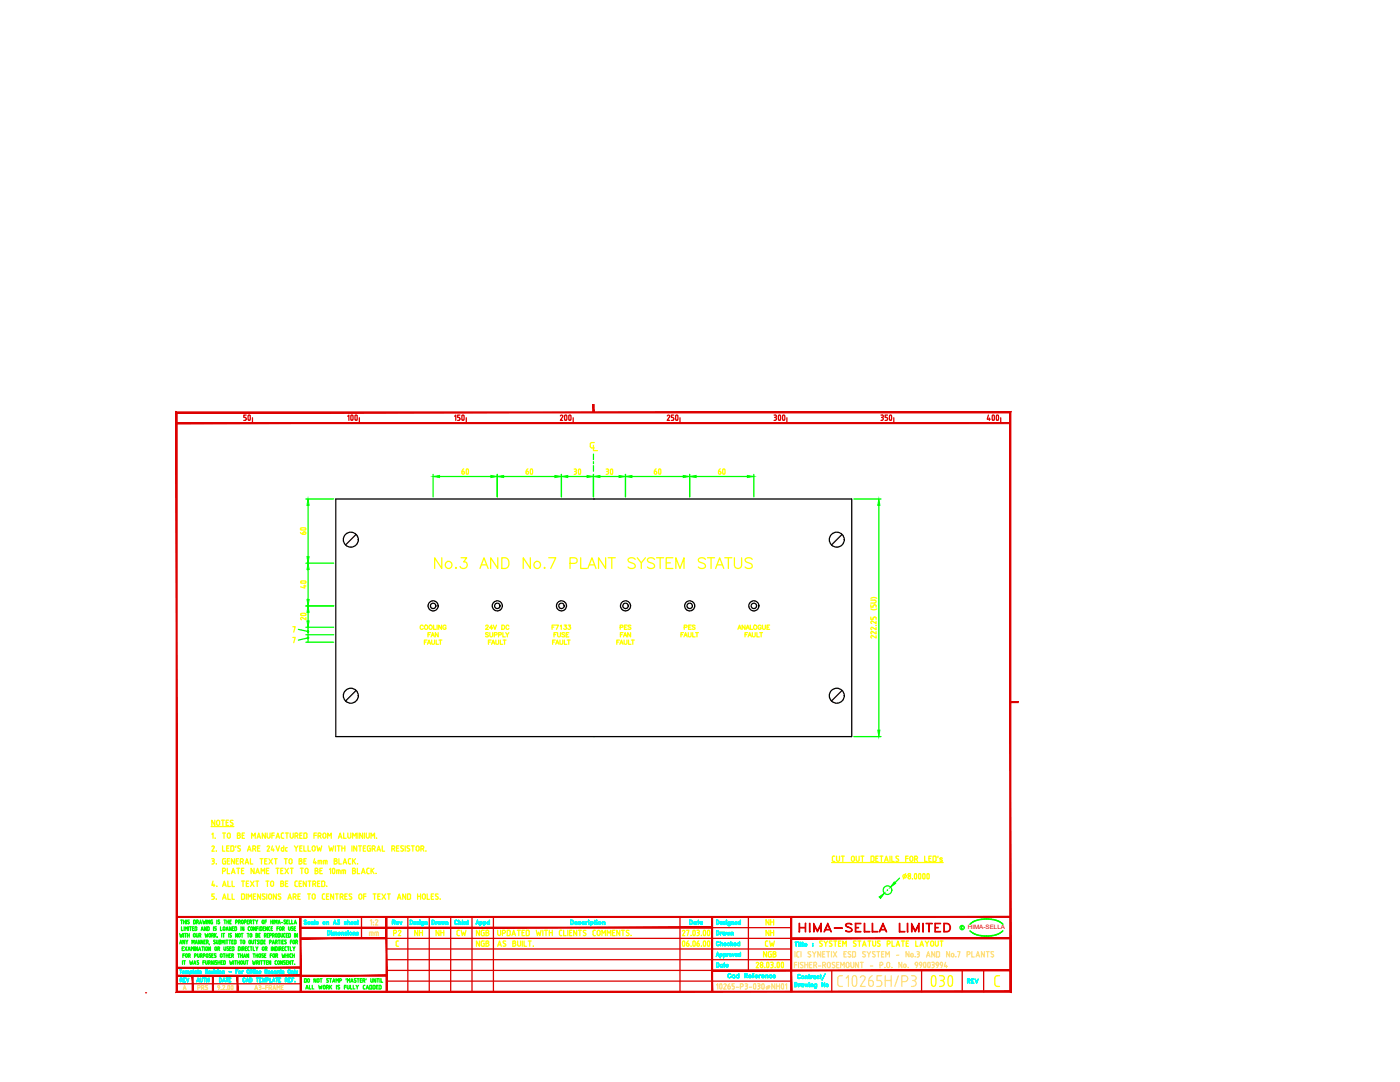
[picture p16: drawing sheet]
<svg xmlns="http://www.w3.org/2000/svg" width="279mm" height="216mm" viewBox="0 0 279 216" stroke-linecap="round" stroke-linejoin="round" font-family="sans-serif">
<defs><g id="words">
<text font-size="10.1" fill="#ffdf7f" x="179.6" y="200">030</text>
<g font-size="6.6" fill="#ff0">
<text x="111.8" y="97">30</text>
<text x="118.2" y="97">30</text>
</g>
<g font-size="6.2" fill="#d00">
<text x="45.9" y="86.1">50</text>
<text x="66.3" y="86.1">100</text>
<text x="88.5" y="86.1">150</text>
<text x="109" y="86.1">200</text>
<text x="131.2" y="86.1">250</text>
<text x="151.7" y="86.1">300</text>
<text x="173.6" y="86.1">350</text>
<text x="194.4" y="86.1">400</text>
</g>
<g font-size="6.2" fill="#ff0">
<text x="89.3" y="96.7">60</text>
<text x="102" y="96.7">60</text>
<text x="127.7" y="96.7">60</text>
<text x="140.4" y="96.7">60</text>
<text x="62.8" y="109.4" transform="rotate(-90 62.8 109.4)">60</text>
<text x="62.8" y="120.3" transform="rotate(-90 62.8 120.3)">40</text>
</g>
<text font-size="6.2" fill="#0f0" x="62.8" y="126.6" transform="rotate(-90 62.8 126.6)">20</text>
<text font-size="5.3" fill="#ff0" x="85.4" y="114.7">No.3 AND No.7 PLANT SYSTEM STATUS</text>
<text font-size="4.9" fill="#ff0" x="158.4" y="187.3">HIMA-SELLA LIMITED</text>
<text font-size="4.4" fill="#ff0" x="77.3" y="188">P2</text>
<g font-size="4" fill="#ff0">
<text x="40.9" y="171.1">2.</text>
<text x="44.1" y="173.6" transform="rotate(-90 44.1 173.6)">3.</text>
<text x="44.1" y="178.2" transform="rotate(-90 44.1 178.2)">4.</text>
<text x="44.1" y="180.6" transform="rotate(-90 44.1 180.6)">5.</text>
<text x="151.7" y="185.9">NH</text>
<text x="81.5" y="188">NH</text>
<text x="85.7" y="188">NH</text>
<text x="90" y="188">CW</text>
<text x="93.8" y="188">NGB</text>
<text x="151.7" y="188">NH</text>
<text x="151.7" y="190.1">CW</text>
<text x="151" y="192.3">NGB</text>
</g>
<g font-size="3.5" fill="#ff0">
<text x="122.4" y="126.6">PES</text>
<text x="135.5" y="126.6">PES</text>
<text x="43.7" y="168.6" transform="rotate(-90 43.7 168.6)">1.</text>
<text x="76.9" y="185.6">Rev</text>
</g>
<g font-size="3.5" fill="#ffdf7f">
<text x="72.7" y="188">mm</text>
<text x="38.1" y="198.6">PRS</text>
</g>
<g font-size="3.5" fill="#0ff">
<text x="34.6" y="197.2">REV</text>
<text x="35.3" y="198.6">A</text>
</g>
<text font-size="3.1" fill="#0f0" x="190.5" y="186.6">C</text>
<text font-size="1.2" fill="#d00" x="193.2" y="185.5">HIMA-SELLA</text>
</g></defs>
<!-- layer: 00-DRG_FRAME -->
<g fill="none" stroke="#d00" stroke-width=".25">
<path d="M29 198.1h.1M35.2 196.3h24.8M72.1 183v4.2M77.1 187.2h80.8M77.1 189.4h80.8M77.1 191.5h80.8M77.1 193.6h65M77.1 195.8h80.8M81.4 183v14.9M85.7 183v14.9M89.9 183v14.9M94.2 183v14.9"/>
<path d="M98.5 183v14.9M135.7 183v14.9M142.1 185.1h15.8M149.4 183v10.6M166 193.6v4.3"/>
</g>
<g fill="none" stroke="#0ff" stroke-width=".25">
<path d="M39.9 193.8h.2l.1 .2h-.4h.3v-.2a.2 .2 0 0 0-.3 .2 .2 .2 0 0 0 .3 .2l.1-.1a.24 .24 0 0 1-.4 .1 .24 .24 0 0 1 .1-.4zM41 193.5l.4 .1v.3h-.4l.4-.2v-.1l-.4-.1v.8zM41.2 193.9l.2 .4-.2-.4M41.7 193.8h.2l.1 .2h-.4h.4l-.1-.2a.21 .21 0 0 0-.3 .2 .21 .21 0 0 0 .3 .2l.1-.1a.24 .24 0 0 1-.4 0 .24 .24 0 0 1 .1-.3zM42.1 193.7l.2 .5 .2-.5-.2 .6zM42.7 193.5v.1zM42.7 193.5h.1M42.7 193.7v.6zM43 194.2h.3M43 193.9l.3 .2-.1 .2-.2-.2v.1M43 193.8h.3M43 193.8v.1"/>
<path d="M43.2 193.8l.1 .1-.1-.2-.2 .2 .3 .2M43.2 194v.2M43.5 193.5v.1zM43.5 193.5h.1M43.5 193.7v.6zM43.8 195.2a.4 .4 0 0 1 .5 .3 .4 .4 0 0 1-.5 .4zM43.8 195.2a.35 .35 0 0 1 .4 .3 .35 .35 0 0 1-.4 .4M44.4 193.7v.6zM44.5 195.7h.4M44.5 193.8h.2l.1 .5-.1-.4-.1-.1-.2 .1zM44.7 195.2l.2 .7-.2-.6-.3 .6zM45.1 195.2h.4z"/>
<path d="M45.3 195.2v.7zM45.7 193.9h.5zM45.7 195.2h.4h-.4v.7h.4h-.4zM45.7 195.5h.2l-.2 .1M47.1 193.5h.4h-.4v.8zM47.1 193.9h.2zM48.2 193.7l.1 .6zM48.4 193.8l.1-.1-.2 .3zM48.6 195.2h.2l.1 .1-.1-.1a.33 .33 0 0 0-.3 .4 .33 .33 0 0 0 .4 .3v-.2a.25 .25 0 0 1-.3 .2 .25 .25 0 0 1-.1-.3zM49.2 195.7h.4M49.3 193.6l.2-.1a.37 .37 0 0 1 .3 .4 .37 .37 0 0 1-.4 .3l-.1-.2zM49.4 195.2l.2 .7-.2-.6-.3 .6z"/>
<path d="M49.8 195.2a.4 .4 0 0 1 .5 .3 .4 .4 0 0 1-.5 .4zM49.9 195.2a.35 .35 0 0 1 .4 .3 .35 .35 0 0 1-.4 .4zM50 193.7l.2 .1zM50.1 193.5v.8v-.7l.1-.1-.1 .1M50.4 193.7l.2 .1zM50.6 193.5l-.1 .8v-.7l.2-.1-.2 .1M50.9 193.5v.1zM50.9 193.5h.1M50.9 193.7v.6zM51.2 195.2h.4zM51.2 193.8h.2a.2 .2 0 0 0-.2 .2 .2 .2 0 0 0 .3 .1l-.1 .1a.26 .26 0 0 1-.3-.1 .26 .26 0 0 1 .1-.3zM51.4 195.2v.7v-.7"/>
<path d="M51.8 195.2h.4h-.4v.7h.4h-.4zM51.8 193.8h.2l.1 .2h-.4h.3v-.2a.19 .19 0 0 0-.3 .1 .19 .19 0 0 0 .1 .2 .19 .19 0 0 0 .2 0h.1a.24 .24 0 0 1-.4 0 .24 .24 0 0 1 .1-.3zM51.8 195.5h.2l-.2 .1M52.4 195.2l.3 .6 .2-.6v.7v-.6l-.2 .6-.3-.6v.6zM52.9 193.5l.4 .1v.3h-.3l.3-.2v-.1l-.3-.1v.8zM53.1 193.9l.2 .4zM53.2 195.5h.4v-.3h-.4v.7v-.7h.4v.3l-.4 .1M53.6 193.8h.2l.1 .2h-.3h.3l-.1-.2a.2 .2 0 0 0-.2 .2 .2 .2 0 0 0 .3 .1 .24 .24 0 0 1-.4 0 .24 .24 0 0 1 .1-.3zM53.9 195.2v.7h.4h-.4zM54.2 193.8h.2a.19 .19 0 0 0-.3 .1 .19 .19 0 0 0 .1 .2 .19 .19 0 0 0 .2 0 .24 .24 0 0 1-.3 0 .24 .24 0 0 1 .1-.3zM54.4 195.7h.4M54.6 195.2l.3 .7-.3-.6-.3 .6z"/>
<path d="M55 195.2h.4zM55.2 195.2v.7zM55.3 193.7v.6zM55.4 193.8l.1-.1-.2 .3zM55.6 195.2h.4h-.3v.7h.3h-.4zM55.7 195.5h.2l-.2 .1M56 193.5l.1 .8zM56.3 194.2h.3M56.3 193.9l.3 .2-.1 .2-.2-.2 .1 .1M56.3 193.8h.3M56.4 193.8v.1M56.6 193.8v.1l-.1-.2-.2 .2 .3 .2"/>
<path d="M56.6 194v.2M57 195.5h.3v-.3h-.3l-.1 .7v-.7h.4v.3l-.3 .1M57.2 195.6l.2 .3zM57.6 193.5a.37 .37 0 0 1 .4 .4 .37 .37 0 0 1-.4 .3l-.1-.2zM57.6 195.2h.4zM57.6 195.2v.7h.4h-.4M57.6 195.5h.2l-.2 .1M58.2 193.7v.6zM58.2 195.2h.4h-.3v.7zM58.3 195.5h.2l-.2 .1M58.3 193.8h.2l.1 .5-.1-.4-.1-.1-.2 .1zM58.8 193.5v.8z"/>
<path d="M58.9 195.8v.1zM58.9 195.9h.1M59.2 194.2l-.2-.5 .2 .6M59.4 193.7l-.3 .8zM60.8 183.6l.4 .1-.3-.1-.2 .2a.47 .47 0 0 1 .4 .6l-.4-.1 .4 .1a.39 .39 0 0 0-.4-.5zM61.5 183.9l.3 .1a.21 .21 0 0 0-.3 0 .21 .21 0 0 0 0 .3 .21 .21 0 0 0 .3 0v.1a.28 .28 0 0 1-.4-.1 .28 .28 0 0 1 .1-.4zM62.2 183.9l.3 .1-.2-.1a.24 .24 0 0 0-.2 .3 .24 .24 0 0 0 .2 .2l.2-.1-.1 .1a.28 .28 0 0 1-.3-.1 .28 .28 0 0 1 .1-.4zM62.5 183.9v.6zM62.8 183.6v.9zM63.1 184.1h.4l-.1-.2a.23 .23 0 0 0-.3 .3 .23 .23 0 0 0 .3 .2l.1-.1a.22 .22 0 0 1-.4 0 .22 .22 0 0 1 .1-.3 .22 .22 0 0 1 .3 .2h-.4M65.2 183.9v.6zM65.2 184l.3-.1 .1 .6-.1-.5z"/>
<path d="M65.4 185.7a.43 .43 0 0 1 .5 .5 .43 .43 0 0 1-.5 .4zM65.4 185.8a.38 .38 0 0 1 .5 .4 .38 .38 0 0 1-.5 .3zM66.1 185.8l.1 .1zM66.1 185.8h.1M66.1 186l.1 .6zM66.4 186l.1 .6zM66.6 186.1h.2l.1 .5-.1-.5-.3 .1zM66.6 184.3h.4M66.6 184.2h.4M66.8 183.6l.3 .9-.3-.8-.3 .8zM67 186.1h.2l.1 .5-.1-.5-.3 .1zM67.3 184.3l.1 .1"/>
<path d="M67.5 183.9a.26 .26 0 0 1 .3 .2 .26 .26 0 0 1-.2 .4 .26 .26 0 0 1-.3-.2l.3 .1 .1-.1M67.5 186.3h.4l-.1-.2a.22 .22 0 0 0-.3 .2 .22 .22 0 0 0 .3 .2h.1a.24 .24 0 0 1-.3 0 .24 .24 0 0 1 0-.4 .24 .24 0 0 1 .3 .1v.1h-.4M67.6 184l.1 .2-.1 .2M67.7 183.6h-.3h.3l-.2 .4M67.7 183.6l-.2 .4 .2 .1M68.2 186v.6zM68.3 186.1h.2l.1 .5-.1-.5-.3 .1zM68.8 184l.3 .3-.1 .2-.3-.2 .1 .1M68.8 184h.3M68.8 183.9v.2M68.9 186.5h.3M68.9 186.2l.3 .2-.1 .2-.3-.1h.1"/>
<path d="M68.9 186.1h.3M68.9 186.1v.1M69.1 183.9l-.4 .1 .4 .3M69.1 184.2v.2h-.3M69.2 186.1l-.1-.1-.3 .1 .4 .3M69.2 186.4v.1M69.4 183.6v.9zM69.4 184l.4-.1v.6l-.1-.5zM69.4 185.8h.1zM69.5 185.8h.1M69.5 186v.6zM70.1 184.1h.3l-.1-.2a.23 .23 0 0 0-.2 .3 .23 .23 0 0 0 .3 .2v-.1a.22 .22 0 0 1-.3 0 .22 .22 0 0 1 .1-.3 .22 .22 0 0 1 .3 .2h-.4"/>
<path d="M70.5 186v.6zM70.6 186.1h.3v.5l-.1-.5-.3 .1zM70.7 184.1h.4l-.1-.2a.23 .23 0 0 0-.3 .3 .23 .23 0 0 0 .3 .2l.1-.1a.21 .21 0 0 1-.4 0 .21 .21 0 0 1 .1-.3 .21 .21 0 0 1 .3 .2h-.4M71.2 186.5h.3M71.2 186.2l.3 .2-.1 .2-.3-.1h.1M71.2 186.1h.3M71.2 186.1v.1M71.3 183.9h.2zM71.4 183.6v.9zM71.5 186.1l-.1-.1-.3 .1 .4 .3M113.9 183.6h.3a.47 .47 0 0 1 .3 .4 .47 .47 0 0 1-.3 .5h-.3zM113.9 183.6h.3a.44 .44 0 0 1 .2 .4 .44 .44 0 0 1-.2 .4h-.3"/>
<path d="M114.8 184.1h.4l-.1-.1a.23 .23 0 0 0-.3 0 .23 .23 0 0 0 0 .3 .23 .23 0 0 0 .4 0 .24 .24 0 0 1-.4 0 .24 .24 0 0 1 .1-.4 .24 .24 0 0 1 .3 .3h-.4M115.5 184.4h.4M115.5 184l.4 .3-.2 .2-.3-.2 .1 .1M115.5 184h.4M115.5 183.9v.2M115.8 183.9l-.4 .1 .5 .3M115.8 184.2v.2M116.2 184h.3a.23 .23 0 0 0-.3 0 .23 .23 0 0 0 0 .3 .23 .23 0 0 0 .4 0 .28 .28 0 0 1-.4 .1 .28 .28 0 0 1 0-.4zM116.9 183.9v.6zM117 184l.3-.1-.4 .2zM117.5 183.6v.1zM117.5 183.6h.1"/>
<path d="M117.5 183.9v.6zM117.8 183.9l.1 .8zM117.9 184a.28 .28 0 0 1 .4 0 .28 .28 0 0 1 0 .4 .28 .28 0 0 1-.4-.1l.1 .1a.25 .25 0 0 0 .3-.2 .25 .25 0 0 0-.3-.3zM118.6 183.9h.3zM118.7 183.6v.9zM119.1 183.6v.1zM119.1 183.6h.1M119.1 183.9v.6zM120.2 183.9l.1 .6zM120.3 184l.4-.1v.6l-.1-.5zM137.6 183.6h.3a.47 .47 0 0 1 .3 .4 .47 .47 0 0 1-.3 .5h-.3zM137.7 183.6h.2a.44 .44 0 0 1 .3 .4 .44 .44 0 0 1-.3 .4h-.2"/>
<path d="M138.5 184l.1-.1 .3 .1-.1-.1a.25 .25 0 0 0-.3 .3 .25 .25 0 0 0 .3 .2l.1-.1a.28 .28 0 0 1-.4 .1 .28 .28 0 0 1 0-.4zM138.9 183.9l.1 .6zM139.2 183.9h.3zM139.3 183.6l.1 .9zM139.7 184.1h.5l-.1-.1a.23 .23 0 0 0-.3 0 .23 .23 0 0 0 0 .3 .23 .23 0 0 0 .4 0 .24 .24 0 0 1-.4 0 .24 .24 0 0 1 .1-.4 .24 .24 0 0 1 .3 .3h-.5M143 192.1a.44 .44 0 0 1 .5 .5 .44 .44 0 0 1-.5 .4zM143 185.7a.43 .43 0 0 1 .5 .5 .43 .43 0 0 1-.5 .4zM143 183.6a.44 .44 0 0 1 .5 .4 .44 .44 0 0 1-.5 .5zM143 190.6h.4M143 183.6a.39 .39 0 0 1 .5 .4 .39 .39 0 0 1-.5 .4zM143.1 192.2a.39 .39 0 0 1 .4 .4 .39 .39 0 0 1-.4 .4zM143.1 185.8a.38 .38 0 0 1 .4 .4 .38 .38 0 0 1-.4 .3z"/>
<path d="M143.1 187.9h.2l.2 .2a.27 .27 0 0 0-.3-.2 .27 .27 0 0 0-.2 .3v.2a.26 .26 0 0 0 .2 .3 .26 .26 0 0 0 .3-.2 .28 .28 0 0 1-.3 .2 .28 .28 0 0 1-.2-.3zM143.2 190l.3 .9-.3-.8-.3 .8zM143.7 190.3v.8zM143.7 184.1h.4v-.1a.23 .23 0 0 0-.4 .2 .23 .23 0 0 0 .4 .2v-.1a.21 .21 0 0 1-.4 0 .21 .21 0 0 1 .2-.3 .21 .21 0 0 1 .2 .2h-.4M143.8 192.5l.1-.1 .3 .1h-.2a.24 .24 0 0 0-.2 .2 .24 .24 0 0 0 .2 .3l.2-.1a.26 .26 0 0 1-.4 0 .26 .26 0 0 1 0-.4zM143.8 187.9v.8zM143.8 186v.6zM143.8 190.3a.24 .24 0 0 1 .3 .3 .24 .24 0 0 1-.4 .1l.2 .1a.24 .24 0 0 0 .2-.2 .24 .24 0 0 0-.2-.3l-.2 .1zM143.9 188.2h.3v.5l-.1-.5-.3 .1zM143.9 186.1l.2-.1-.3 .3zM144.2 192.4v.6zM144.3 186.1l.1-.1 .3 .1h-.2a.24 .24 0 0 0-.2 .2 .24 .24 0 0 0 .2 .2h.2a.26 .26 0 0 1-.4 0 .26 .26 0 0 1 0-.4z"/>
<path d="M144.4 190.3v.8zM144.4 184l.3 .3-.1 .2-.2-.1h.3M144.4 192.4l.3 .1zM144.5 188.4h.4l-.1-.2a.22 .22 0 0 0-.3 .2 .22 .22 0 0 0 .3 .2h.1a.22 .22 0 0 1-.4-.1 .22 .22 0 0 1 .1-.3 .22 .22 0 0 1 .3 .2h-.4M144.5 192.1l.1 .9zM144.7 183.9l-.4 .1 .4 .3M144.7 184.2v.2M144.7 186v.6zM144.7 184h-.3v.1M144.9 192.7h.4l-.1-.2a.21 .21 0 0 0-.3 .1 .21 .21 0 0 0 .1 .3 .21 .21 0 0 0 .3-.1 .22 .22 0 0 1-.4 0 .22 .22 0 0 1 .1-.3 .22 .22 0 0 1 .3 .2h-.4M145 186l.2 .5 .1-.5 .2 .5 .1-.5-.1 .6-.2-.5-.1 .5zM145 183.6v.1z"/>
<path d="M145 183.6h.1M145 183.9v.6zM145.1 190.3v.6zM145.2 190.3h.2l-.3 .2zM145.2 188.2h.3a.22 .22 0 0 0-.3 .2 .22 .22 0 0 0 .3 .2h.1a.27 .27 0 0 1-.5 0 .27 .27 0 0 1 .1-.4zM145.3 184l.1-.1 .3 .1-.2-.1a.24 .24 0 0 0-.2 .3 .24 .24 0 0 0 .2 .2l.2-.1a.26 .26 0 0 1-.4 .1 .26 .26 0 0 1 0-.4zM145.3 194.4l.4-.1 .2 .2a.3 .3 0 0 0-.4-.2 .3 .3 0 0 0-.2 .3v.2a.31 .31 0 0 0 .2 .3 .31 .31 0 0 0 .4-.2 .32 .32 0 0 1-.4 .2 .32 .32 0 0 1-.2-.3zM145.7 183.9v.7l-.3 .1-.1-.1h.4zM145.8 187.9l.1 .8zM145.9 188.6l.4-.4-.4 .4M145.9 186v.6zM146 188.4l.3 .3-.3-.3"/>
<path d="M146 183.9v.6zM146 186.1h.3v.5v-.5l-.4 .1zM146 184l.4-.1v.6v-.5zM146.1 194.7l.2-.2 .3 .2-.2-.1a.25 .25 0 0 0-.3 .2 .25 .25 0 0 0 .3 .3l.2-.1a.28 .28 0 0 1-.4 .1 .28 .28 0 0 1-.1-.4zM146.1 190.3l.3 .5 .2-.5-.2 .6zM146.5 188.4h.4l-.1-.2a.22 .22 0 0 0-.3 .2 .22 .22 0 0 0 .3 .2h.1a.22 .22 0 0 1-.4-.1 .22 .22 0 0 1 .2-.3 .22 .22 0 0 1 .2 .2h-.4M146.6 194.5v.6zM146.7 184.1h.4l-.1-.2a.23 .23 0 0 0-.3 .3 .23 .23 0 0 0 .3 .2 .25 .25 0 0 1-.3-.1 .25 .25 0 0 1 .1-.3 .25 .25 0 0 1 .3 0v.2h-.4M146.8 190.4l.2-.1 .1 .3h-.3l.3-.1-.1-.2a.22 .22 0 0 0-.2 .3 .22 .22 0 0 0 .3 .1 .25 .25 0 0 1-.3 .1 .25 .25 0 0 1 0-.4zM147.4 194.3l.1 .8zM147.6 187.9v.8zM147.7 183.6l.1 .9z"/>
<path d="M147.8 190v.9zM148.7 194.7l.4-.1v-.2l-.4-.1-.1 .8v-.8l.5 .1v.3h-.4M148.9 194.7l.2 .4-.2-.4M149.4 194.8h.4v-.2a.23 .23 0 0 0-.3 .1 .23 .23 0 0 0 0 .3 .23 .23 0 0 0 .3 0 .24 .24 0 0 1-.4 0 .24 .24 0 0 1 .2-.4 .24 .24 0 0 1 .3 .2h-.5M150.1 194.5l.3 .1zM150.3 194.3l-.1 .8v-.7l.3-.1-.2 .1M150.7 194.8h.4v-.2a.23 .23 0 0 0-.3 .1 .23 .23 0 0 0 0 .3 .23 .23 0 0 0 .3 0 .24 .24 0 0 1-.4 0 .24 .24 0 0 1 .2-.4 .24 .24 0 0 1 .3 .2h-.5M151.5 194.5v.6zM151.6 194.6l.2-.1-.3 .3zM152 194.8h.4v-.2a.23 .23 0 0 0-.3 .1 .23 .23 0 0 0 0 .3 .23 .23 0 0 0 .3 0 .24 .24 0 0 1-.3 0 .24 .24 0 0 1 .1-.4 .24 .24 0 0 1 .3 .2h-.5M152.8 194.5v.6zM152.8 194.7l.4-.1 .1 .5-.1-.5z"/>
<path d="M153.7 194.6l.2-.1 .1 .2a.22 .22 0 0 0-.3 0 .22 .22 0 0 0 0 .3 .22 .22 0 0 0 .3 0 .29 .29 0 0 1-.4 0 .29 .29 0 0 1 .1-.4zM154.3 194.8h.4v-.2a.23 .23 0 0 0-.3 .1 .23 .23 0 0 0 0 .3 .23 .23 0 0 0 .3 0 .24 .24 0 0 1-.4 0 .24 .24 0 0 1 .1-.4 .24 .24 0 0 1 .4 .2h-.5M158.6 196a.43 .43 0 0 1 .5 .5 .43 .43 0 0 1-.5 .4zM158.7 196.1a.38 .38 0 0 1 .4 .4 .38 .38 0 0 1-.4 .4zM159.2 194.5l.3-.1 .2 .2a.27 .27 0 0 0-.3-.1 .27 .27 0 0 0-.2 .3v.1a.27 .27 0 0 0 .2 .3 .27 .27 0 0 0 .3-.1 .28 .28 0 0 1-.3 .2 .28 .28 0 0 1-.2-.4zM159.4 196.3v.6zM159.5 196.4l.2-.1-.3 .3zM159.9 196.4l.1-.1 .3 .1h-.2a.24 .24 0 0 0-.2 .2 .24 .24 0 0 0 .2 .3l.2-.1a.26 .26 0 0 1-.4 0 .26 .26 0 0 1 0-.4zM160.3 196.3v.6zM160.6 196.3l.2 .5 .1-.5 .2 .5 .1-.5-.1 .6-.2-.5-.1 .5zM160.7 194.7v.6zM160.7 194.9l.4-.1v.5l-.1-.5z"/>
<path d="M161.3 194.7l.3 .1zM161.4 194.4l.1 .9zM161.5 196v.2zM161.5 196.1h.1M161.5 196.3v.6zM161.8 194.7v.6zM161.8 196.3l.1 .6zM161.9 194.8l.2-.1-.3 .2zM162 196.4h.2l.1 .5-.1-.5-.3 .1zM162.3 194.8l.2-.1 .2 .1h-.1a.24 .24 0 0 0-.3 .2 .24 .24 0 0 0 .3 .2h.1a.26 .26 0 0 1-.4 0 .26 .26 0 0 1 0-.4zM162.5 196.4l.2-.1 .2 .1h-.1a.24 .24 0 0 0-.2 .3 .24 .24 0 0 0 .3 .1 .26 .26 0 0 1-.3 0 .26 .26 0 0 1-.1-.4zM162.7 194.7l.1 .6z"/>
<path d="M162.9 196.3l.1 .6-.3 .3-.2-.1h.4zM163.1 194.8l.1-.1 .3 .1h-.2a.23 .23 0 0 0-.2 .2 .23 .23 0 0 0 .3 .2h.1a.26 .26 0 0 1-.4 0 .26 .26 0 0 1 0-.4zM163.6 194.7l.3 .1zM163.8 194.4v.9zM164 196l.5 .8 .1-.8v.9l-.5-.7-.1 .7zM164.7 194.3l-.7 1.3z"/>
<circle cx="44" cy="194" r=".24"/>
<circle cx="44" cy="194" r=".21"/>
<circle cx="47.8" cy="194" r=".21"/>
<circle cx="47.8" cy="194" r=".24"/>
<circle cx="49.5" cy="193.8" r=".31"/>
<circle cx="54.8" cy="194" r=".24"/>
<circle cx="54.8" cy="194" r=".21"/>
<circle cx="55.8" cy="194" r=".22"/>
<circle cx="57.7" cy="193.8" r=".31"/>
<circle cx="64.7" cy="184.2" r=".27"/>
<circle cx="64.7" cy="184.2" r=".23"/>
<circle cx="70" cy="186.3" r=".27"/>
<circle cx="70" cy="186.3" r=".24"/>
<circle cx="119.7" cy="184.2" r=".28"/>
<circle cx="119.7" cy="184.2" r=".25"/>
<circle cx="144.6" cy="190.6" r=".25"/>
<circle cx="145.7" cy="190.5" r=".26"/>
<circle cx="145.8" cy="190.6" r=".23"/>
<circle cx="147.2" cy="194.9" r=".28"/>
<circle cx="147.4" cy="188.5" r=".26"/>
<circle cx="147.5" cy="184.2" r=".26"/>
<circle cx="147.6" cy="190.6" r=".25"/>
<circle cx="160.2" cy="195" r=".24"/>
<circle cx="160.2" cy="195" r=".27"/>
<circle cx="165.1" cy="196.6" r=".28"/>
<circle cx="165.1" cy="196.6" r=".25"/>
</g>
<g fill="#d00" stroke="#d00" stroke-width=".2">
<path d="M60 187.3h17.1v-.2zM60 187.1h17.1l-17.1 .2z"/>
<path d="M77 183v14.9h.2zM77 183h.2v14.9z"/>
<path d="M60 185.2h82.1v-.2zM60 185h82.1l-82.1 .2z"/>
<path d="M142.1 193.5v.2l59.5-.2zM142.1 193.7l59.5-.2v.2z"/>
<path d="M142 183l.2 14.9v-14.9zM142 183l.2 14.9h-.2z"/>
<path d="M157.8 183v14.9h.2zM157.8 183h.2v14.9z"/>
<path d="M157.9 187.3h43.7v-.2zM157.9 187.1h43.7l-43.7 .2z"/>
<path d="M35.2 183.1h166.4v-.2zM35.2 182.9h166.4l-166.4 .2z"/>
<path d="M35.2 84.3v.2l166.4-.2zM35.2 84.5l166.4-.2v.2z"/>
<path d="M201.6 140v.2l1.6-.2zM201.6 140.2l1.6-.2v.2z"/>
<path d="M35.4 197.8l-.3 .2 166.4-.2zM35.1 198l166.4-.2 .2 .2zM201.5 82.4v115.4l.2 .2zM201.5 82.4l.2-.2v115.8zM35.4 82.4h166.1l.2-.2zM35.1 82.2h166.6l-166.3 .2zM35.1 82.2l.3 115.6v-115.4zM35.1 82.2l.3 115.6-.3 .2z"/>
<path d="M60 194.8h17.1v-.2zM60 194.6h17.1l-17.1 .2z"/>
<path d="M59.9 183v14.9h.2zM59.9 183h.2v14.9z"/>
<path d="M35.2 193v.2l24.8-.2zM35.2 193.2l24.8-.2v.2z"/>
<path d="M35.2 194.6v.2l24.8-.2zM35.2 194.8l24.8-.2v.2z"/>
<path d="M47.3 194.7v3.2h.2zM47.3 194.7h.2v3.2z"/>
</g>
<g fill="none" stroke="#0f0" stroke-width=".25">
<path d="M35.9 186.3l.1 .7 .2-.5 .1 .5 .1-.7M35.9 188.3l.2-.7 .2 .7M35.9 188.1h.3M36.1 183.6h.3M36.2 184.9v.8h.3M36.2 183.6v.7M36.4 189.3h.2M36.4 191.7v.7M36.5 190.6h.3M36.6 191.7h.4M36.6 183.6v.7M36.6 186.3v.7"/>
<path d="M36.6 188.9h-.2v.8h.2M36.6 183.9h.4M36.7 184.9v.8M36.8 190.3h-.3v.8M36.8 191.7v.7M36.9 187.6v.7l-.4-.7v.7M36.9 186.3h.3M36.9 188.9l.4 .8M36.9 185.7v-.8l.3 .4 .2-.4v.8M37 183.6v.7M37 190.5l.2 .5 .2-.2v-.3M37 186.3v.7"/>
<path d="M37 190.5l.2-.2 .2 .2M37.1 187.6l.2 .3v.4M37.2 183.6v.7M37.3 188.9l-.4 .8M37.4 186.3v.7M37.4 186.6h.4M37.5 187.6l-.2 .3M37.5 183.6v.3M37.5 183.6h.3M37.5 183.9l.3 .3-.3 .1M37.5 189.7l.2-.8 .3 .8M37.6 189.5h.3"/>
<path d="M37.6 190.7h.2M37.6 184.9v.8M37.8 186.3v.7M37.8 190.3h-.2v.8M37.8 190.3l.2 .2-.2 .2M37.8 190.7l.2 .4M37.8 184.9h.4M37.9 191.7l.1 .7 .1-.5 .2 .5 .1-.7M38 184.9v.8M38.2 189.7v-.8l.2 .4 .2-.4v.8M38.3 188.3v-.7l.2 .4 .2-.4v.7M38.4 185.3h.2"/>
<path d="M38.6 186.5l.2 .5 .2-.2v-.3M38.6 186.5l.2-.2 .2 .2M38.7 192.4l.2-.7 .2 .7M38.7 184.9h-.3v.8h.3M38.7 192.2h.3M38.8 188.9v.8M38.8 190.7h.2M38.9 184.3l.1-.5-.4-.2v.7h.2M38.9 184.9l.4 .2-.2 .6h-.2zM39 188.3l.2-.7 .2 .7M39 190.3h-.2v.8M39 190.3l.2 .2-.2 .2"/>
<path d="M39 188.1h.3M39.2 186.3v.5l.1 .2 .2-.2v-.5M39.2 184l.3-.1v-.2l-.3-.1v.7M39.4 192l.2 .3-.3 .1M39.4 188.9v.8l-.4-.8v.8M39.4 190.3v.5l.2 .2 .2-.2v-.5M39.4 184l.2 .3M39.6 189.7l.2-.8 .3 .8M39.6 191.7h-.2v.3M39.7 189.5h.3M39.7 186.7h.2M39.8 184.3l.2-.7 .2 .7"/>
<path d="M39.9 184.1h.3M39.9 186.7l.1-.4h-.3v.7M39.9 187.6v.7l-.3-.7v.7M39.9 186.7l.2 .3M40 190.7h.2M40.1 185.7l.3-.8 .2 .8M40.2 190.3h-.2v.8M40.2 190.3l.2 .2-.2 .2M40.2 190.7l.2 .4M40.2 185.5h.3M40.3 188.9h.3M40.5 183.6l.1 .7 .1-.4 .2 .4 .1-.7"/>
<path d="M40.5 188.9v.8M40.5 187.6v.7l-.4-.7v.7M40.5 192h.3M40.6 190.7h.1M40.7 187.9h.2M40.7 190.3h-.1v.8M40.7 190.3l.2 .2-.2 .2M40.8 191.7h-.3v.7M40.9 188.9v.8M40.9 186.3l.1 .7 .2-.5 .1 .5 .2-.7M41 187.6h-.3v.7h.3M41 191.7l.1 .7h.2l.1-.2"/>
<path d="M41.1 189h.3v.1v.4l-.1 .2-.2-.2zM41.1 190.5v.3M41.2 184.9v.8l-.4-.8v.8M41.2 190.5l.1-.2 .2 .2M41.2 188l.3-.1v-.2l-.3-.1v.7M41.2 183.6v.7M41.4 184.9l.3 .1v.5l-.1 .2h-.2zM41.4 191.7v.5M41.4 188l.2 .3M41.5 190.5v.5h-.3v-.2M41.6 192.1l.3-.1v-.2l-.3-.1v.7M41.7 186.5v.3l.2 .2 .1-.2v-.3"/>
<path d="M41.7 186.5l.2-.2 .1 .2M41.8 188.3v.2M41.8 192.1l.2 .3M41.8 183.6v.7l-.3-.7v.7M42 190.7v.3h-.3M42 188.9v.8l-.4-.8v.8M42.1 190.4h-.3l.2 .3M42.3 186.7h.1M42.3 190.6h.2M42.3 183.9h.1v.4h-.2M42.4 183.6l-.3 .2-.1 .4 .2 .1M42.4 186.3h-.1v.7"/>
<path d="M42.4 186.3l.2 .2-.2 .2 .2 .3M42.5 191.7v.7l-.3-.7v.7M42.6 190.3h-.3v.8h.3M42.6 184.9v.8M42.7 187.6h.3M42.7 187.6v.3l.3 .3-.4 .1M42.8 191.7v.7M42.8 186.3v.7M42.9 185.2l.2 .1M42.9 186.6l.3 .4M42.9 189h.3l.1 .1v.4l-.2 .2-.2-.2zM43 190.7l.1 .3h-.3"/>
<path d="M43.1 185.3v.3h-.3M43.1 190.4h-.3l.2 .3M43.2 188.1l.1 .2 .2-.2M43.2 186.3l-.4 .4M43.2 187.6v.5M43.2 185h-.3v.2M43.2 192.1l.1 .3h-.3M43.3 183.6v.7M43.3 191.7l-.3 .1 .2 .3M43.4 187h.1M43.5 189.3h.1M43.5 191.7v.7"/>
<path d="M43.5 187.6v.5M43.5 192h.4M43.5 183.6h.3M43.6 183.6v.3M43.6 183.9l.2 .3-.3 .1M43.6 189.3l.2-.3-.3-.1v.8M43.7 189.3l.1 .4M43.7 187.9h.2M43.9 191.7v.7M43.9 188.3l.2-.2-.2-.2 .2-.1-.4-.2v.7h.2M44 190.5v.3l.2 .2 .1-.2v-.3M44 190.5l.2-.2 .1 .2"/>
<path d="M44 184.9v.8h.3M44.1 192h.2M44.2 186.3v.7M44.3 188.3v-.7l.2 .4 .2-.4v.7M44.4 191.7h-.3v.7h.3M44.5 186.3h.3M44.5 185.1v.4M44.5 185.1l.2-.2 .2 .2-.1 .5h-.2l-.1-.1M44.5 190.3h.4M44.6 191.7l.4 .2-.2 .5h-.2zM44.6 186.3v.7M44.7 188.9v.6l.2 .2 .2-.2-.1-.6"/>
<path d="M44.7 183.6h.3M44.7 190.3v.8M44.9 183.6v.7M44.9 187.6v.7M45.1 185.7l.2-.8 .2 .8M45.1 190.3v.8M45.1 187.6h.4M45.1 190.6h.4M45.2 185.5h.3M45.3 183.6v.7M45.3 183.9h.3M45.3 187.6v.7"/>
<path d="M45.3 189.2l.2 .1M45.5 190.3v.8M45.5 189.3l.1 .3h-.3M45.6 189h-.3v.2M45.6 183.6v.7M45.6 186.3v.7M45.7 187.6h.3M45.7 190.6h.2M45.8 189.3h.2M45.8 191.7l.2 .7 .1-.5 .2 .5 .1-.7M45.9 187.6v.7M45.9 183.9h.2"/>
<path d="M46 190.3h-.3v.8h.3M46.1 188.9h-.3v.8h.3M46.1 184.9v.8l-.3-.8v.8M46.2 183.6h-.3v.7h.3M46.2 186.3h-.3v.1l.3 .5h-.3M46.2 190.7h.2M46.3 187.9h.1M46.3 185.3h.3M46.4 190.3h-.2v.8M46.4 190.3l.2 .2-.2 .2M46.4 190.7l.2 .4M46.5 187.6h-.2v.7h.2"/>
<path d="M46.6 189.7l.1-.2v-.5l-.4-.1v.8h.3M46.6 184.9h-.3v.8h.3M46.6 191.7v.7M46.8 184.9l.4 .2-.1 .6h-.3zM46.8 191.7h.4M47 184l.3-.1v-.2l-.3-.1v.7M47 191.7v.7M47.1 188.2v-.6h-.4v.7h.3M47.1 188.2l-.1 .1M47.4 186.3v.7l-.4-.7v.7M47.4 191.7v.7M47.4 190.3h.4"/>
<path d="M47.4 192h.4M47.6 186.5v.3M47.6 184l.3-.1v-.2l-.3-.1v.7M47.6 186.5l.2-.2 .1 .2M47.6 190.3v.8M47.8 189.7l.1-.6-.3-.2v.8h.2M47.8 191.7v.7M47.8 184l.1 .3M47.9 186.5v.4h-.3v-.1M47.9 187.6h.4M48 191.9v.3M48 190.3v.8"/>
<path d="M48 191.9l.2-.2 .2 .2M48 190.6h.4M48.1 184.9v.8M48.1 187.6v.7M48.1 188.9v.8M48.1 186.3h.4M48.2 183.7h.3v.1v.3l-.1 .2-.2-.2zM48.3 186.3v.7M48.4 189.3h.1M48.4 191.9l-.1 .5h-.2l-.1-.2M48.4 190.3v.8M48.5 188.1l.2 .2 .2-.2"/>
<path d="M48.5 188.1v-.3l.2-.2 .2 .2-.1 .3M48.6 189.3l.1-.3-.3-.1v.8M48.6 189.3l.1 .4M48.6 191.7v.5l.2 .2 .2-.2-.1-.5M48.6 191.1l.2-.8 .3 .8M48.7 184.9v.8l-.4-.8v.8M48.7 190.8h.3M48.8 184l.3-.1v-.2l-.3-.1v.7M48.9 189.3h.3M49.2 191.7h.3M49.2 188.9h-.3v.8h.3M49.3 183.9h.3"/>
<path d="M49.3 186.3h.4M49.3 191.7v.7M49.5 186.3v.7M49.6 189.7h.1M49.6 183.6h-.3v.7h.3M49.6 190.3v.8l-.3-.8v.8M49.7 188.1l.2 .2 .1-.2M49.7 188.1v-.3l.2-.2 .1 .2v.3M49.7 188.9l-.2 .2 .1 .6M49.8 184.9l-.3 .2 .1 .5 .2 .1M49.8 184h.2M49.9 186.5v.3l.2 .2 .2-.2-.1-.3"/>
<path d="M49.9 186.5l.2-.2 .2 .2M50 188.9h.3M50 184l.2-.3-.4-.1v.7M50.1 184l.1 .3M50.1 185h.3v.1v.4l-.2 .2-.2-.2zM50.1 188.9v.8M50.2 187.6v.5M50.3 188.1l.1 .2 .2-.2M50.4 191.7l.2 .7 .1-.5 .1 .5 .2-.7M50.4 183.6h.4M50.5 190.3h.3M50.5 188.9v.8h.3"/>
<path d="M50.6 183.6v.7M50.6 187.6v.5M50.7 190.3v.8M50.8 187.6h.3M51 184.9v.8l-.4-.8v.8M51 187.6v.7M51 183.6l.2 .3v.4M51 188.9l.3 .4v.4M51.1 186.3l.3 .1-.1 .2 .1 .2-.1 .2h-.2zM51.1 190.3v.8M51.1 186.6h.2M51.1 190.6h.3"/>
<path d="M51.2 192.1l.3-.1v-.2l-.3-.1v.7M51.2 185.3h.3M51.4 187.6l.2 .4M51.4 192.1l.2 .3M51.4 187.6h.3M51.4 190.3v.8M51.4 183.6l-.2 .3M51.5 184.9h-.3v.8M51.5 188.9l-.2 .4M51.6 188v.3h-.2M51.7 186.6h.1M51.7 190.5v.3"/>
<path d="M51.7 190.5l.2-.2 .1 .2M51.7 184.9v.8M51.8 191.7v.7M51.9 187.6v.7M51.9 184.9l.4 .2-.1 .6h-.3zM51.9 186.3h-.2v.7h.2M52 191.7h.4M52 190.5v.5h-.1l-.2-.2M52.2 191.7v.7M52.3 187.6h-.2v.7h.2M52.3 183.8v.3M52.3 190.6l.2 .1"/>
<path d="M52.3 187.6l.2 .6M52.3 183.8l.2-.2 .1 .1 .1 .4-.2 .2-.2-.2M52.4 189h.3v.1v.4l-.2 .2-.1-.2zM52.5 188.2l-.2 .1M52.5 185.3h.2M52.5 190.7v.3h-.3M52.6 190.4l-.3-.1v.3M52.6 191.7h.3M52.7 187.9h.2M52.8 191.7v.7M52.8 186.7l.3-.1v-.3h-.3v.7M52.8 190.6h.2"/>
<path d="M52.8 184.9h-.3v.8h.3M52.9 183.9h.3M52.9 189.3h.2M52.9 187.6h-.2v.7h.2M53 186.7l.1 .3M53.1 190.3h-.3v.8h.3M53.1 189.3l.2-.3-.4-.1v.8M53.1 189.3l.2 .4M53.2 192h.2M53.2 183.6h-.3v.7M53.3 186.6h.2M53.4 184.9v.8l-.4-.8v.8"/>
<path d="M53.5 191.7h-.3v.7h.3M53.6 186.3h-.3v.7h.3M53.6 185.1v.4M53.6 185.5l.2 .2M53.7 184.9h.2M53.7 185.7h.2M53.8 184.9l-.2 .2M53.8 188l.3-.1v-.2l-.3-.1v.7M53.8 186.7h.2M53.9 190.6h.3M54 186.3h-.2v.7M54 186.3l.2 .2-.2 .2"/>
<path d="M54 191.7v.7l-.3-.7v.7M54 183.6v.7M54 183.9h.4M54.1 185.3h.2M54.2 188.9v.8M54.2 190.3h-.3v.8M54.3 188.3l.3-.7 .2 .7M54.4 184.9h-.3v.8h.3M54.4 186.7h.2M54.4 183.6v.7M54.4 188.1h.3M54.4 190.5v.3"/>
<path d="M54.5 190.5l.1-.2 .2 .2M54.6 186.3h-.2v.7M54.6 186.3l.1 .2-.1 .2 .1 .3M54.6 183.6v.7M54.7 188.9v.8l-.3-.8v.8M54.8 190.5v.5h-.2l-.1-.2M54.8 184.3v-.7l.3 .4 .2-.4v.7M54.9 191.9v.4M54.9 192.3l.3 .1M54.9 186.5l.1 .4 .1 .1 .2-.2M55 186.5l.1-.2 .2 .2M55 188h.1"/>
<path d="M55 190.7h.2l.2 .4M55.1 187.6h-.1v.7M55.2 187.6l.1 .2-.1 .2 .1 .3M55.2 189.7l.1-.6-.3-.2v.8h.2M55.2 191.7l-.3 .2M55.2 190.3h-.2v.8M55.2 190.3l.2 .2-.2 .2M55.3 185.3h.2M55.3 186.5v.3M55.4 191.9v.3M55.4 191.9l.2-.2 .2 .2M55.5 184.3l.2-.7 .2 .7"/>
<path d="M55.5 188.9v.8M55.5 187.6h.4M55.5 184.9h-.2v.8M55.6 184.1h.3M55.7 187.6v.7M55.8 189.3h.3v-.3l-.3-.1v.8M55.8 191.9l-.1 .5h-.1l-.2-.2M55.8 185h.3v.1v.4l-.1 .2-.2-.2zM55.8 186.4v.4M55.9 186.4l-.4-.1v.7l.4-.2M56 189.3l.1 .4M56.1 186.3v.5l.2 .2 .1-.2v-.5"/>
<path d="M56.1 187.6v.7M56.2 184.1h.2M56.3 190.3l.1 .8 .1-.5 .2 .5 .1-.8M56.3 187.9h.2M56.3 189.3h.2M56.4 191.7v.7l-.4-.7v.7M56.4 185.3h.1M56.5 184.9h-.1v.8M56.6 184.9l.1 .2-.1 .2 .1 .4M56.6 187.6h-.3v.7h.3M56.6 188.9h-.3v.8h.3M56.7 183.6v.3"/>
<path d="M56.7 183.6h.3M56.7 183.9l.3 .3-.3 .1M56.8 189.1v.4M56.8 187.6h.3M56.9 187.6l.2 .4M56.9 189.5l.1 .2M56.9 186.3l-.3 .1 .1 .5 .2 .1M56.9 191.7h-.3v.2l.3 .4-.3 .1M57 189.7h.1M57.1 190.3v.8M57.1 190.6h.3M57.1 188v.3h-.3"/>
<path d="M57.1 186.6h.2M57.1 192h.2M57.1 188.9l-.2 .2M57.2 183.9h.2M57.3 188.9h.4M57.4 186.3h-.3v.7h.3M57.4 191.7h-.3v.7h.3M57.4 190.3v.8M57.5 183.6h-.3v.7h.3M57.5 188.9v.8M57.6 184.9v.6M57.6 185.5l.2 .2 .2-.2"/>
<path d="M57.6 186.3l.4 .1-.2 .6h-.2zM57.6 190.3v.8M57.7 183.6v.7h.3M57.9 188.9v.8h.3M57.9 184.9v.6M58 187.9h.2M58 191.7v.7l-.4-.7v.7M58 190.3h.2M58 190.3l-.1 .2v.4l.3 .2M58.2 191.7h.4M58.2 183.6v.7h.3M58.2 187.6h-.2v.7"/>
<path d="M58.2 185.2l.2 .1M58.4 190.3v.8M58.4 190.6h.3M58.4 191.7v.7M58.4 185.3l.1 .3h-.3M58.4 188.1l.2 .2 .2-.2M58.4 188.9l.3 .4v.4M58.5 185h-.3l.1 .2M58.7 185.3h.2M58.7 184.3l.2-.7 .3 .7M58.7 190.3v.8M58.8 186.3v.7"/>
<path d="M58.8 192.4h.1M58.8 187.8v.3M58.8 187.8l-.2-.2-.1 .1-.1 .4M58.8 184.1h.3M58.9 188.9l-.2 .4M59 184.9h-.3v.8h.3M59 188h.2M59.2 187.6h-.2v.7M59.2 187.6l.2 .2-.2 .2 .2 .3M59.4 186.3v.7l-.4-.7v.7M61 195.3h-.2v.7h.2M61 195.3l.2 .1"/>
<path d="M61 197.3l.3-.7 .2 .7M61.1 197.1h.3M61.1 195.5v.4M61.2 195.8l-.2 .2M61.4 195.8l.2 .2 .2-.2M61.4 195.8v-.3l.2-.2 .2 .2v.3M61.8 196.6v.7h.3M62.3 196.6v.7h.3M63 195.3v.7l-.3-.7v.7M63.3 195.8l.2 .2 .2-.2M63.3 195.8v-.3l.2-.2 .2 .2v.3M63.6 196.6l.2 .7 .1-.4 .2 .4 .1-.7"/>
<path d="M63.9 195.3h.4M64.1 195.3v.7M64.6 196.7h.2l.1 .1v.3l-.2 .2-.2-.2zM65.1 197h.4v-.3l-.4-.1v.7M65.2 195.3v.2l.3 .4-.3 .1M65.2 195.3h.4M65.4 197l.1 .3M65.8 195.3h.4M65.8 196.6v.7M65.9 196.9l.3 .4M66 195.3v.7M66.2 196.6l-.4 .4"/>
<path d="M66.4 196l.2-.7 .2 .7M66.4 195.8h.4M67.1 196v-.7l.2 .4 .2-.4v.7M67.1 196.6v.7M67.5 196.9l.2 .1M67.7 197v.3h-.3M67.8 195.7l.3-.1v-.3h-.3v.7M67.8 196.6l-.4 .1 .1 .2M68.7 196.9h.4M69.1 196.6h-.4v.7M69.1 195.3v.2M69.3 196.6v.5l.2 .2 .2-.2v-.5"/>
<path d="M69.3 196v-.7l.3 .4 .2-.4v.7M69.9 196.6v.7h.4M70 196l.2-.7 .3 .7M70.1 195.8h.3M70.5 196.6v.7h.3M70.7 195.3v.2l.4 .4-.4 .1M70.7 195.3h.4M71.1 196.6l.2 .3v.4M71.3 195.3h.4M71.5 195.3v.7M71.6 196.6l-.3 .3M71.9 195.6h.2"/>
<path d="M72.2 195.3h-.3v.7h.3M72.4 195.7h.2M72.5 196.8v.4M72.5 197.2l.3 .1M72.6 195.3h-.2v.7M72.6 195.3l.2 .2-.2 .2 .2 .3M72.8 196.6l-.3 .2M73.1 197.3l.2-.7 .3 .7M73.1 195.3l-.1 .2M73.2 197.1h.3M74 195.8l.2 .2 .2-.2M74 195.3v.5"/>
<path d="M74.2 196.8v.4M74.2 196.8l-.4-.2v.7l.4-.1M74.4 195.3v.5M74.5 196.6l.3 .1v.6h-.3zM75 195.3v.7l-.4-.7v.7M75.1 196.9h.2M75.2 195.3h.4M75.4 195.3v.7M75.4 196.6h-.3v.7h.3M75.7 196.6l.3 .1v.6h-.3zM75.8 195.3v.7M76.1 195.3v.7h.3"/>
<path d="M193.6 185.7l1.3 .8M193.8 185.9l1.2 .7M194.9 183.7l-1.3 .7M194.9 183.7a6 6 0 0 1 5.2 .7M194.9 186.5a7.4 7.4 0 0 0 4 0M195 183.6l-1.2 .6M195 183.6a5.9 5.9 0 0 1 5 .7l.2 .1M200.1 185.7l-1.2 .8M200.2 185.7a5.7 5.7 0 0 1-5.2 .9"/>
</g>
<g fill="none" stroke="#ffdf7f" stroke-width=".25">
<path d="M43.5 196.8l.3-.1v.3M43.5 196.9l.1 .2M43.6 197.1h.2M43.8 197l-.2 .5M44.4 196.8l.4-.1v.3M44.8 197l-.4 .5h.4M45.5 196.6a.43 .43 0 0 1 .3 .5 .43 .43 0 0 1-.3 .4zM46.2 196.6a.44 .44 0 0 1 .3 .5 .44 .44 0 0 1-.3 .4l-.1-.3zM50.8 197.5l.3-.9 .3 .9M50.9 197.3h.4M51.7 196.6l.3 .1-.1 .3M51.8 197h.1"/>
<path d="M51.9 197l.2 .2-.1 .2-.3 .1M52.4 197.2h.4M53 197h.4M53.4 196.6h-.4v.9M53.7 197.1l.4-.1v-.3l-.4-.1v.9M54 197.1l.2 .4M54.4 197.5l.3-.9 .3 .9M54.6 197.3h.3M55.3 197.5v-.9l.3 .5 .3-.5v.9M56.2 197h.2M56.5 196.6h-.3v.9h.3"/>
<circle cx="44.2" cy="197.5" r=".03"/>
<circle cx="45.1" cy="197.5" r=".03"/>
</g>
<!-- layer: 02-TEXT -->
<g fill="none" stroke="#ff0" stroke-width=".25">
<path d="M118.1 89.4h.5M118.4 88.9v1h.8M118.6 88.3l-.7 .1-.1 .7 .3 .3M84.5 124.9a.31 .31 0 0 0-.4-.2 .31 .31 0 0 0-.3 .4v.2a.32 .32 0 0 0 .3 .3 .32 .32 0 0 0 .4-.2M84.7 128.1h.3M85.2 127.7h-.5v.9M85.3 128.6l.3-.9 .3 .9M85.4 128.3h.4M85.4 126.6h.4M85.9 126.2h-.5v.9M86 127.1l.3-.9 .4 .9M86.2 127.7v.6l.2 .3 .3-.1v-.8"/>
<path d="M86.2 126.8h.4M86.5 124.7v.9h.5M87 127.7v.9h.5M87.2 124.7v.9M87.4 126.2v.9l-.5-.9v.9M87.6 127.7h.6M87.9 127.7v.9M88.1 124.7v.9l-.5-.9v.9M89 124.9a.31 .31 0 0 0-.3-.2 .31 .31 0 0 0-.3 .4v.2a.31 .31 0 0 0 .3 .3 .31 .31 0 0 0 .3-.3h-.2M97 124.9l.1-.2 .3 .2-.5 .7h.6M97.5 126.3l-.2-.1-.4 .1 .1 .3 .4 .2v.2h-.5M97.5 128.1h.3"/>
<path d="M97.8 126.2v.6l.2 .3 .3-.1v-.8M98 127.7h-.5v.9M98.1 128.6l.3-.9 .3 .9M98.2 128.3h.4M98.3 125.3h-.6l.4-.6v.9M98.5 124.7l.3 .9 .3-.9M98.6 126.7l.5-.1 .1-.3-.6-.1v.9M99 127.7v.8l.2 .1 .3-.1v-.8M99.5 126.7l.5-.1v-.3l-.5-.1v.9M99.9 127.7v.9h.4M100.1 124.7h.3a.46 .46 0 0 1 .3 .5 .46 .46 0 0 1-.3 .4h-.3zM100.4 126.2v.9h.4"/>
<path d="M100.4 127.7h.6M100.7 127.7v.9M100.9 126.2l.3 .4v.5M101.6 124.9a.3 .3 0 0 0-.4-.2 .3 .3 0 0 0-.2 .4v.2a.31 .31 0 0 0 .2 .3 .31 .31 0 0 0 .4-.2M101.6 126.2l-.4 .4M110.2 125.1h.3M110.3 128.1h.3M110.6 126.6h.3M110.7 124.7h-.5v.9M110.8 127.7h-.5v.9M110.9 124.7h.5l-.4 .9M110.9 128.6l.3-.9 .4 .9"/>
<path d="M111 128.3h.4M111.1 126.2h-.5v.9M111.3 126.2v.6l.2 .3 .3-.1 .1-.8M111.7 127.7v.6l.3 .3 .3-.1v-.8M111.8 124.9l.2-.2v.9M112.6 124.7h.4l-.2 .4a.29 .29 0 0 1 .2 .4 .29 .29 0 0 1-.5-.1M112.6 127.7v.9h.5M112.7 126.3l-.2-.1-.4 .1 .1 .3 .4 .1v.3h-.5M113 126.6h.3M113.2 127.7h.6M113.4 124.7h.4l-.2 .4a.29 .29 0 0 1 .2 .4 .29 .29 0 0 1-.5-.1M113.5 127.7v.9"/>
<path d="M113.5 126.2h-.5v.9h.5M123.1 128.1h.3M123.6 127.7h-.5v.9M123.7 128.6l.3-.9 .3 .9M123.8 128.3h.4M124.6 127.7v.6l.2 .3 .3-.1v-.8M125.4 127.7v.9h.5M126.3 127.7v.9M147.3 125.6l.3-.9 .3 .9M147.4 125.3h.4M148.7 124.7v.9l-.6-.9v.9M148.7 126.6h.3"/>
<path d="M148.9 125.6l.3-.9 .3 .9M149 125.3h.4M149.2 126.2h-.5v.9M149.3 127.1l.3-.9 .4 .9M149.4 126.8h.4M149.7 124.7v.9h.5M150.1 126.2v.6l.3 .3 .3-.1v-.8M151.1 126.2v.9h.4M151.6 126.2h.6M151.9 124.9a.31 .31 0 0 0-.4-.2 .31 .31 0 0 0-.2 .4v.2a.31 .31 0 0 0 .3 .3 .31 .31 0 0 0 .3-.3h-.2M151.9 126.2v.9M152.2 124.7v.6l.2 .3 .3-.1v-.8"/>
<path d="M153.1 125.1h.3M153.6 124.7h-.5v.9h.5M42.1 164.9h4.6M42.9 163.7v1l-.6-1v1M43.2 164v.4M43.3 163.9l.1-.2h.3l.1 .7M44.2 163.7h.6M44.4 166.2h.6M44.5 163.7v1M45.1 164.1h.4M45.2 169.2h.4M45.4 173.2v1.1h.4"/>
<path d="M45.4 171.8h.3M45.4 166.5v.5M45.4 166.5l.3-.3 .3 .3M45.5 178.4v1.1h.5M45.5 175.8v1.1h.5M45.6 163.7h-.5v1h.5M45.7 168.8h-.5v1h.5M45.8 171.3h-.4v1.1h.4M46 166.5l-.2 .7h-.3l-.1-.2M46 163.7l.1 .4M46 163.7h.5M46.1 164.1l.3 .2"/>
<path d="M46.2 174.3l.4-1.1 .3 1.1M46.3 178.4v1.1h.5M46.3 175.8v1.1h.5M46.3 174h.5M46.4 164.2l.1 .2a.31 .31 0 0 1-.2 .3 .31 .31 0 0 1-.3 0M46.4 168.8h-.3v1h.3l.3-.2M46.4 168.8l.3 .2M46.7 169v.6M46.8 171.3v1.1l-.6-1.1v1.1M47.1 168.8l-.1 .3M47.1 171.8h.4M47.3 173.2h.5"/>
<path d="M47.4 166.7h.3M47.5 173.2v1.1M47.6 171.3h-.5v1.1h.5M47.7 166.2h-.3v1.1h.3M47.7 166.2l.2 .2-.2 .3M47.7 166.7l.3 .3-.3 .3M47.9 169.3l.1 .2a.31 .31 0 0 1-.2 .3 .31 .31 0 0 1-.4 0M48 171.9h.3M48 168.8h-.3l-.2 .1v.2l.3 .3M48.2 173.7h.4M48.2 175.8h.6M48.3 171.3h-.3v1.1"/>
<path d="M48.3 171.3l.3 .3-.3 .3M48.3 171.9l.3 .5M48.3 166.7h.4M48.5 175.8v1.1M48.6 178.4h-.4v1.1h.4M48.6 178.4h.1l.1 .8-.2 .3M48.7 173.2h-.5v1.1h.5M48.8 166.2h-.5v1.1h.5M48.9 172.4l.4-1.1 .3 1.1M49 172.1h.5M49.2 178.4v1.1M49.2 176.3h.3"/>
<path d="M49.4 169.8l.3-1 .4 1M49.5 179.5v-1.1l.4 .6 .3-.6v1.1M49.5 169.5h.5M49.6 175.8h-.4v1.1h.4M50 171.3v1.1h.4M50 175.8l.7 1.1M50.2 167.3v-1.1l.4 .6 .3-.6v1.1M50.4 169.4h.3M50.6 178.9h.3M50.7 173.2v1.1l-.6-1.1v1.1M50.7 175.8l-.7 1.1M50.8 169.4l.2-.2v-.3l-.6-.1v1"/>
<path d="M50.8 169.4l.2 .4M51 174.3l.4-1.1 .4 1.1M51 178.4h-.4v1.1h.4M51 175.8h.6M51.2 174h.4M51.3 167.3l.3-1.1 .4 1.1M51.3 175.8v1.1M51.4 169.2h.4M51.4 167h.5M51.9 168.8h-.5v1h.5M51.9 171.3h.6M52 178.4v1.1l-.6-1.1v1.1"/>
<path d="M52.1 174.3v-1.1l.4 .6 .3-.6v1.1M52.2 171.3v1.1M52.4 179.4h.2M52.4 178.4l.1 .4M52.4 178.4h.5M52.5 178.8l.4 .3v.2l-.2 .2M52.8 171.8h.4M52.9 166.2v1.1l-.5-1.1v1.1M53.1 175.8h.6M53.2 173.7h.3M53.2 178.4v1.1M53.3 171.3h-.5v1.1h.5"/>
<path d="M53.3 166.2v.8M53.3 169l.4-.2v.4M53.4 175.8v1.1M53.6 178.7v.5M53.6 178.7l.3-.3 .3 .3-.1 .7h-.3l-.2-.3M53.7 173.2h-.5v1.1h.5M53.7 171.3l.7 1.1M53.7 169.2l-.4 .6h.5M53.9 166.2v.9l-.4 .1-.2-.2M54 176.1v.5M54 176.1l.3-.3 .3 .3M54.3 166.7h.4"/>
<path d="M54.4 168.8l-.3 .8h.6M54.4 171.3l-.7 1.1M54.6 169.4v.4M54.6 176.1l-.1 .7h-.3l-.2-.2M54.7 166.2h-.4v1.1M54.7 171.3h.6M55 171.3v1.1M55.1 168.8l.3 1 .4-1M55.1 167.3l.3-1.1 .4 1.1M55.1 173.2h.6M55.1 178.4v1.1l-.5-1.1v1.1M55.2 167h.5"/>
<path d="M55.4 173.2v1.1M55.5 179.4h.3M55.6 178.8l.4 .3v.2l-.2 .2M56 178.4h-.4v.4M56 175.8l.5 .1 .1 .2-.3 .2 .3 .1v.3l-.3 .2h-.3zM56 173.7h.4M56 176.3h.3M56.1 169.3v.4M56.4 166.2h.2M56.4 166.2l-.3 .3v.5l.1 .2 .4 .1M56.5 173.2h-.5v1.1h.5M56.6 168.8v1h-.3l-.1-.1"/>
<path d="M56.6 169.1h-.3l-.1 .2M56.7 171.3h.6M56.9 173.2l.7 1.1M57 169.3v.5h.3M57 166.2h.6M57 176.3h.3M57 171.3v1.1M57.3 166.2v1.1M57.3 169.1l-.3 .2M57.5 179.5l.3-1.1 .4 1.1M57.5 175.8h-.5v1.1h.5M57.6 173.2l-.7 1.1"/>
<path d="M57.6 179.2h.4M57.7 171.6v.5M57.7 172.1l.3 .3 .3-.3M57.7 171.6l.1-.2h.3l.2 .7M57.9 166.2l.1 .9 .2 .2 .3-.2v-.9M57.9 173.2h.6M58.2 173.2v1.1M58.5 179l.5-.1 .1-.4-.6-.1v1.1M58.7 168.8l.4 .4v.6M58.9 166.8l.5-.1-.1-.4-.4-.1v1.1M58.9 179l.2 .5M59.2 166.8l.3 .5"/>
<path d="M59.3 175.8l-.4 .1v.2v.7l.4 .1M59.5 168.8l-.4 .4M59.5 178.9h.3M59.7 171.8h.3M59.7 176.3h.4M59.8 169.2h.4M59.8 166.7h.4M59.9 178.4h-.4v1.1h.4M59.9 173.2h.6M60 171.3h-.3v1.1h.3M60 171.3l.2 .3-.2 .2 .3 .3-.3 .3M60.2 175.8h-.5v1.1h.5"/>
<path d="M60.2 173.2v1.1M60.3 168.8h-.5v1h.5M60.3 166.2h-.5v1.1h.5M60.6 168.8v1h.5M60.6 171.8h.4M60.9 173.5v.5M60.9 173.5l.3-.3 .3 .3-.2 .8h-.3l-.1-.3M61 166.2h-.4v1.1h.4l.3-.3M61 166.2l.3 .2M61.1 171.3h-.5v1.1h.5M61.1 175.8v1.1l-.6-1.1v1.1M61.2 166.5v.5"/>
<path d="M61.4 178.4h.6M61.5 168.8v1h.5M61.5 175.8h.6M61.7 178.4v1.1M61.8 175.8v1.1M62.4 168.9l.2-.1 .3 .1v.6l-.1 .3-.4-.1zM62.4 178.5l.2-.1 .3 .1v.6l-.1 .3-.4-.1zM62.4 176.4h.3M62.7 166.7h.4M62.7 176.4l.3-.2v-.2l-.6-.2v1.1M62.8 171.3l-.2 .9h.5M62.8 176.4l.2 .5"/>
<path d="M62.9 173.2l.5 .1v.2l-.2 .2 .2 .2v.3l-.2 .1h-.3zM62.9 173.7h.3M63 171.9v.5M63.1 166.2h-.4v1.1M63.3 168.8l.2 1 .2-.7 .3 .7 .2-1M63.4 176.3h.3M63.5 166.8h.3M63.8 166.2h-.3v1.1M63.8 166.2l.3 .3-.3 .3M63.8 175.8h-.4v1.1h.4M63.8 173.7h.4M63.8 171.7v.7"/>
<path d="M63.8 166.8l.3 .5M64 171.7h-.5v.7M64 171.7l.2 .2v.5M64.2 175.8l.5 .1v.9l-.5 .1zM64.3 173.2h-.5v1.1h.5M64.4 166.5l.1 .6 .2 .2 .3-.2v-.6M64.5 166.5l.2-.3 .3 .3M64.8 178.4h-.4l-.1 .2 .1 .8 .4 .1M64.9 171.7v.7M65.2 178.9h.3M65.3 171.9v.5M65.3 171.9l-.2-.2h-.5v.7"/>
<path d="M65.4 167.3v-1.1l.4 .6 .3-.6v1.1M65.6 168.8l.3 1 .2-.7 .2 .7 .3-1M65.6 178.4h-.4v1.1h.4M65.8 173.5l.2-.3v1.1M66.5 173.3h.2l.1 .3v.6l-.2 .1-.3-.4zM66.6 178.4v1.1l-.6-1.1v1.1M66.7 171.3l.5 .1 .1 .2-.3 .2 .3 .2v.2l-.3 .2h-.3zM66.7 171.8h.3M66.9 168.8v1M66.9 178.4h.6M67.2 174.3v-.7l.6 .1 .1 .6M67.2 178.4v1.1"/>
<path d="M67.3 168.8h.6M67.5 167.3l.4-1.1 .3 1.1M67.5 173.6v.7M67.6 168.8v1M67.6 171.3v1.1h.5M67.6 167h.5M67.9 179h.3M68.2 178.9l.2-.1v-.3l-.5-.1v1.1M68.2 174.3v-.7l.7 .1v.6M68.2 168.8v1M68.2 169.2h.6M68.2 179l.3 .5"/>
<path d="M68.5 172.4l.3-1.1 .4 1.1M68.6 166.2v1.1h.5M68.6 173.6v.7M68.6 172.1h.5M68.8 168.8v1M68.8 178.9h.4M69.3 178.4h-.5v1.1h.5M69.4 166.2v.8M69.7 179.4h.3M69.7 178.4l.1 .4M69.7 178.4h.5M69.8 171.3h.2"/>
<path d="M69.8 172.4h.2M69.8 178.8l.3 .2M69.8 171.3l-.3 .3v.6l.3 .2M70 166.2v.9l-.4 .1-.2-.2M70.1 179l.1 .3-.2 .2M70.2 168.8v1M70.4 173.2l.4 .1 .1 .2-.2 .2 .2 .2v.3l-.2 .1h-.3zM70.4 171.3v1.1M70.4 167.3v-1.1l.3 .6 .4-.6v1.1M70.4 173.7h.3M70.5 171.7l.5 .7M71 171.3l-.6 .6"/>
<path d="M71.2 168.8v1l-.6-1v1M71.3 173.2v1.1h.5M71.4 166.2v1.1M71.6 168.8h.5M71.6 178.7v.5M71.6 178.7l.3-.3 .3 .3-.1 .7h-.3l-.2-.3M71.8 168.8v1M72.1 174.3l.4-1.1 .4 1.1M72.3 174h.4M72.4 166.2v1.1l-.6-1.1v1.1M72.5 169.2h.4M72.6 178.9h.4"/>
<path d="M72.7 166.2v1.1M73 168.8h-.5v1h.5M73 178.4h-.4v1.1M73.1 166.2l.1 .9 .2 .2 .2-.2 .1-.9M73.2 173.5v.6M73.2 174.1l.1 .2h.4M73.3 169v.6l.3 .2M73.6 168.8h.3M73.6 168.8l-.3 .2M73.7 173.2l-.4 .1-.1 .2M73.8 169.2h.1v.6h-.3M74 173.2v1.1"/>
<path d="M74 167.3v-1.1l.4 .6 .3-.6v1.1M74.2 173.7l.4 .6M74.3 169.4h.3M74.5 178.4h.5M74.6 169.4l.2-.2v-.3l-.5-.1v1M74.6 173.2l-.6 .6M74.6 169.4l.3 .4M74.7 178.4v1.1M75.2 169.8l.4-1 .3 1M75.3 169.5h.5M75.4 178.9h.4M75.9 178.4h-.5v1.1h.5"/>
<path d="M76.2 178.4l.7 1.1M76.3 168.8v1h.5M76.9 178.4l-.7 1.1M77.3 178.4h.6M77.6 178.4v1.1M78.2 169.4h.3M78.5 169.4l.3-.2v-.3l-.6-.1v1M78.5 169.4l.3 .4M79.1 169.2h.4M79.3 179.5l.4-1.1 .3 1.1M79.4 179.2h.5M79.6 168.8h-.5v1h.5"/>
<path d="M80.4 169.3l.1 .2a.31 .31 0 0 1-.1 .3 .31 .31 0 0 1-.4 0M80.5 168.8h-.3l-.2 .1v.2l.4 .3M80.9 168.8v1M81 178.4v1.1l-.6-1.1v1.1M81.6 169.3l.2 .2a.31 .31 0 0 1-.2 .3 .31 .31 0 0 1-.4 0M81.7 178.4h-.4v1.1h.4M81.7 178.4h.2v.8l-.2 .3M81.7 168.8h-.3l-.2 .1 .1 .2 .3 .3M82.1 168.8h.6M82.4 168.8v1M83 169.1v.4M83.1 169.1l.3-.3 .2 .3-.1 .7h-.3l-.1-.3"/>
<path d="M83.3 178.4v1.1M83.3 178.9h.6M83.9 178.4v1.1M84 169.4h.3M84.3 168.8h-.3v1M84.3 178.7v.5M84.3 168.8l.3 .3-.3 .3M84.3 178.7l.3-.3 .3 .3-.2 .7h-.2l-.2-.3M84.4 169.4l.2 .4M85.2 178.4v1.1h.5M86.1 178.9h.3M86.5 178.4h-.4v1.1h.4"/>
<path d="M86.9 179.4h.3M87 178.8l.4 .3 .1 .2-.3 .2M87.4 178.4h-.4v.4M166 172.1h22.2M166.1 171.7l.1 .1 .4 .1M166.6 170.8l-.4 .1-.1 .8M166.9 170.8v.8M167.5 170.8v.9l-.4 .1-.1-.2M167.9 170.8h.6M168.2 170.8v1.1M170.1 170.9h.3l.1 .2v.6l-.3 .2-.3-.3zM170.9 170.8v.9l.3 .2 .2-.2 .1-.9"/>
<path d="M171.8 170.8h.6M172.1 170.8v1.1M174.4 171.7l-.2 .2h-.4v-1.1l.6 .1v.8M174.8 171.3h.3M175.2 170.8h-.4v1.1h.4M175.6 170.8h.6M175.9 170.8v1.1M176.5 171.9l.4-1.1 .4 1.1M176.7 171.6h.4M177.6 170.8v1.1M178 170.8v1.1h.4M179.2 171.4l.1 .1a.31 .31 0 0 1-.1 .4 .31 .31 0 0 1-.4-.1"/>
<path d="M179.3 170.9l-.3-.1-.2 .2v.2l.4 .2M180.7 171.3h.5M181.2 170.8h-.5v1.1M181.6 171.1v.5M181.6 171.1l.3-.3 .3 .3-.2 .7h-.3l-.1-.2M182.5 171.4h.3M182.8 170.8h-.3v1.1M182.8 170.8l.3 .3-.3 .3M182.9 171.4l.2 .5M184.5 170.8v1.1h.5M185.4 171.3h.3M185.9 170.8h-.5v1.1h.5"/>
<path d="M186.6 170.8h-.4v1.1h.4M186.6 170.8l.2 .3M186.8 171.1v.6M186.8 171.7l-.2 .2M187.2 170.8v.3M187.6 171.3v.1M187.6 171.8l.3 .1M187.6 171.4l.4 .2 .1 .2-.2 .1M187.9 171.2l-.3 .1M187.9 171.2l.2 .1M99.3 188.8l.4-1 .3 1M99.4 188.5h.5"/>
<path d="M99.9 185.6v.9l-.4 .1-.2-.2M100.3 186.2l.5-.1-.1-.4-.4-.1v1.1M100.5 188.2l.3 .2M100.8 188.3l.1 .2a.31 .31 0 0 1-.1 .3 .31 .31 0 0 1-.4 0M100.9 187.8h-.4v.4M101.6 185.6l.2 .3v.5l-.2 .3h-.4v-1.1h.4M102.2 186.7l.3-1.1 .4 1.1M102.3 186.4h.5M102.3 188.2h.3M102.6 187.8h-.3v1h.3M102.7 187.7l.2 .3-.2 .2 .2 .3-.2 .3M103.2 185.6h.6"/>
<path d="M103.3 187.8v.7M103.5 185.6v1.1M103.9 187.8v.9l-.4 .1-.2-.3M104.2 186.1h.3M104.2 187.8v1M104.6 187.8v1h.5M104.7 185.6h-.5v1.1h.5M105.4 185.6l.2 .1v.7l-.2 .3h-.4v-1.1h.4M105.4 187.8h.6M105.7 187.8v1M107 185.6l.3 1.1 .2-.7 .2 .7 .3-1.1M108.3 185.6v1.1"/>
<path d="M108.7 185.6h.6M109 185.6v1.1M109.6 185.6v1.1M109.6 186.1h.6M110.2 185.6v1.1M111.9 185.6h.2M111.9 185.6l-.3 .3 .1 .5v.2l.4 .1M112.5 185.6v1.1h.5M113.3 185.6v1.1M113.7 186.1h.3M114.1 185.6h-.4v1.1h.4M115.1 185.6v1.1l-.6-1.1v1.1"/>
<path d="M115.4 185.6h.6M115.7 185.6v1.1M116.5 185.7h.4M116.5 185.7l-.1 .3 .5 .3a.31 .31 0 0 1-.1 .4 .31 .31 0 0 1-.4-.1M118.6 185.6h.2M118.6 185.6l-.3 .3v.5l.1 .2 .4 .1M119.2 185.9v.6l.3 .2 .2-.2 .1-.6M119.2 185.9l.3-.3 .3 .3M120.1 186.7v-1.1l.4 .6 .3-.6v1.1M121.2 186.7v-1.1l.3 .6 .4-.6v1.1M122.2 186.1h.4M122.7 185.6h-.5v1.1h.5"/>
<path d="M123.7 185.6v1.1l-.6-1.1v1.1M124 185.6h.6M124.3 185.6v1.1M125 185.7v.3l.4 .2M125 185.7h.5M125.4 186.2l.1 .1a.31 .31 0 0 1-.1 .4 .31 .31 0 0 1-.4-.1M136.2 185.8l.2-.2 .3 .2-.5 .9h.5M136.3 187.8h.2l.2 .3-.1 .6-.2 .1-.2-.4zM137 185.6h.5l-.3 1.1M137.1 188.2h.2M137.4 187.7a.65 .65 0 0 0-.1 1.1 .33 .33 0 0 0 .1-.5l-.1-.1M138.4 185.6h.2l.1 .4v.6l-.2 .1-.2-.4z"/>
<path d="M138.4 187.8h.2l.1 .3v.6l-.2 .1-.2-.4zM139.1 186.7h.2M139.1 185.6h.2M139.2 188.2h.1M139.2 186.1l.4 .3-.3 .3M139.3 185.6l.3 .3-.3 .2M139.3 188.2l.3 .3M139.5 187.7a.65 .65 0 0 0-.2 1.1l.3-.2M139.6 188.5v.1M140.5 185.6h.2l.1 .4v.6l-.2 .1-.3-.4zM140.5 187.8h.2l.1 .3v.6l-.2 .1-.3-.4zM141.3 185.6h.2l.1 .4v.6l-.2 .1-.2-.4z"/>
<path d="M141.3 187.8h.2l.1 .3v.6l-.2 .1-.2-.4z"/>
<circle cx="85" cy="125.1" r=".4"/>
<circle cx="85.9" cy="125.1" r=".4"/>
<circle cx="150.7" cy="125.1" r=".4"/>
<circle cx="65.2" cy="176.8" r=".03"/>
<circle cx="71.3" cy="172.4" r=".03"/>
<circle cx="75" cy="174.3" r=".03"/>
<circle cx="75.1" cy="167.2" r=".03"/>
<circle cx="85" cy="169.8" r=".03"/>
<circle cx="87.8" cy="179.4" r=".03"/>
<circle cx="106.4" cy="188.8" r=".03"/>
<circle cx="125.9" cy="186.7" r=".03"/>
<circle cx="137.9" cy="188.8" r=".03"/>
<circle cx="137.9" cy="186.7" r=".03"/>
<circle cx="140" cy="188.8" r=".03"/>
<circle cx="140" cy="186.7" r=".03"/>
</g>
<!-- layer: 03-DIM -->
<g fill="none" stroke="#0f0" stroke-width=".25">
<path d="M61.1 99.6h5.5M86.4 94.7v4.4M87.7 95.1h10.3M99.2 94.7v4.4M100.5 95.1h10.3M126.1 95.1h10.3M137.6 94.7v4.4M138.9 95.1h10.2M150.4 94.7v4.4M170.4 99.6h5.4M61.1 112.4h5.5M61.5 100.8v10.3"/>
<path d="M175.4 100.8v44.9M61.1 120.9h5.5M61.1 125.2h5.5M61.1 126.7h5.5M61.1 128.1h5.5M170.4 147h5.4M177.1 177.6h.1M177.1 177.6v.1M179.5 175.2l-.9 .9"/>
<circle cx="177.1" cy="177.6" r=".86"/>
</g>
<g fill="#0f0" stroke="#0f0" stroke-width=".2">
<path d="M61.5 99.6l.2 1.2h-.4z"/>
<path d="M175.4 99.6l.2 1.2h-.4z"/>
<path d="M175.2 145.7h.4l-.2 1.3z"/>
<path d="M175.4 179l1.1-.8-.8 1.1z"/>
<path d="M178.5 176l.3 .3-1.1 .7z"/>
<path d="M99.2 95.1l1.3-.2v.4z"/>
<path d="M86.4 95.1l1.3-.2v.4z"/>
<path d="M98 94.9l1.2 .2-1.2 .2z"/>
<path d="M136.4 94.9l1.2 .2-1.2 .2z"/>
<path d="M137.6 95.1l1.3-.2v.4z"/>
<path d="M149.1 94.9l1.3 .2-1.3 .2z"/>
</g>
<g fill="none" stroke="#ff0" stroke-width=".25">
<path d="M173.8 119.7h.7M173.8 119.4a1.07 1.07 0 0 1 1.2 0M174.6 119.7l.2 .3-.2 .3M173.8 123.1v.5h.5v-.3l.2-.2M173.8 120.7v.5h.5v-.3l.2-.2M173.8 120.3h.7M173.8 121.5a1.07 1.07 0 0 0 1.2 0M174.2 126.9h-.4l.2 .4M174.2 126.1h-.4l.2 .4M174.2 125.2l-.4 .1 .2 .4M174.2 124h-.4l.2 .4M174.5 123.1l.4 .2"/>
<path d="M174.5 120.7l.4 .2M174.8 126.9v.4l-.6-.4M174.8 126v.5l-.6-.4M174.8 125.2v.5l-.6-.5M174.8 124v.4l-.6-.4M174.8 120.9v.3M174.8 123.3v.3M180.7 174.3l-.4 1.1M181.2 175.2l.1-.3 .2-.1 .2 .1v.3M181.5 174.3l-.3 .2 .1 .2 .2 .1M181.5 174.3l.2 .3-.2 .2M181.7 175.1l-.2 .3-.3-.3"/>
<path d="M182.6 174.3h.2l.1 .4v.6l-.2 .1-.2-.4zM183.7 174.4v.9M183.7 174.4l-.3-.1-.1 .4 .1 .6 .2 .1 .1-.1M184.3 174.3h.2l.1 .4v.6l-.2 .1-.3-.4zM185 174.4l.2-.1 .2 .1v.6l-.1 .4-.3-.1M185 174.4v.9"/>
<circle cx="174.8" cy="124.8" r=".03"/>
<circle cx="180.5" cy="174.8" r=".35"/>
<circle cx="182.1" cy="175.4" r=".03"/>
</g>
<!-- layer: 01-DRAW -->
<g fill="none" stroke="#000" stroke-width=".25">
<path d="M67 99.6h103v47.4h-103zM71.1 106.6l-2.2 2.2M168 106.6l-2.1 2.2M71.1 137.8l-2.2 2.1M168 137.8l-2.1 2.1"/>
<circle cx="70" cy="107.7" r="1.49"/>
<circle cx="167" cy="107.7" r="1.49"/>
<circle cx="70" cy="138.8" r="1.49"/>
<circle cx="86.4" cy="120.9" r="1.01"/>
<circle cx="86.4" cy="120.9" r=".54"/>
<circle cx="99.2" cy="120.9" r="1.01"/>
<circle cx="99.2" cy="120.9" r=".54"/>
<circle cx="112.1" cy="120.9" r="1.01"/>
<circle cx="112.1" cy="120.9" r=".54"/>
<circle cx="124.8" cy="120.9" r="1.01"/>
<circle cx="124.8" cy="120.9" r=".54"/>
<circle cx="137.6" cy="120.9" r="1.01"/>
<circle cx="137.6" cy="120.9" r=".54"/>
<circle cx="150.4" cy="120.9" r="1.01"/>
<circle cx="150.4" cy="120.9" r=".54"/>
<circle cx="167" cy="138.8" r="1.49"/>
</g>
<path d="M118.5 99.6h.1M118.5 147h.1" fill="none" stroke="#000" stroke-width=".2"/>
<!-- layer: 0 -->
<g fill="none" stroke="#ffdf7f" stroke-width=".25">
<path d="M73.9 183.7l.2-.2v1.1M74.9 183.7l.2-.2 .3 .2-.5 .9h.5M143 196.5l.2-.2v1.1M143.7 196.4l.1-.1 .2 .1M143.7 196.4v.8M144 196.4v.8l-.2 .2-.1-.2M144.5 196.5l.3-.2 .1 .4M144.9 196.7l-.5 .7h.5M145.3 196.8h.2M145.6 196.3a.65 .65 0 0 0-.1 1.1 .33 .33 0 0 0 .2-.6l-.2-.1M146.1 197.4h.3M146.6 197l-.2 .3"/>
<path d="M146.6 196.3h-.5v.5h.3l.2 .2M146.9 197h.5M147.8 196.9h.2M148 196.3h-.2v1.1M148.1 196.3l.2 .3-.2 .3M148.7 196.3h.4l.1 .2-.3 .3M148.7 197.4h.2M148.8 196.8l.4 .3-.3 .2M149.5 197h.5M150.4 196.4l.2-.1 .2 .1M150.4 196.4v.8l.2 .2 .2-.2M150.8 196.4v.8"/>
<path d="M151.2 196.3h.4l.1 .2-.3 .3M151.2 197.4h.2M151.3 196.8h.2l.2 .3-.3 .2M152.1 196.4l.2-.1 .2 .1M152.1 196.4v.8l.2 .2 .2-.2v-.8M152.9 197.1h.7M153 196.9h.7M153.3 196.7l-.3 .7M153.6 196.7l-.4 .7M154.6 196.3v1.1l-.6-1.1v1.1M155 196.3v1.1M155 196.8h.6"/>
<path d="M155.6 196.3v1.1M156 196.4l.2-.1 .2 .1M156 196.4v.8l.2 .2 .2-.2-.1-.8M156.8 196.5l.2-.2v1.1M158.5 192.5h.5M158.7 189.9v1.1M159 192h-.5v1.1M159.4 192v1.1M159.5 189.9l-.4 .1-.1 .1 .1 .8 .4 .1M159.8 189.9v1.1M160.2 192.6l.1 .1-.1 .3h-.5M160.3 192.1l-.6 .1 .1 .2 .3 .2"/>
<path d="M160.6 192v1.1M160.6 192.5h.6M161.2 192v1.1M161.3 190.9h.3M161.4 190.3l.3 .2M161.6 192.5h.3M161.7 190.5l.1 .3-.2 .2M161.8 189.9h-.5l.1 .4M162 192h-.4v1.1h.4M162.1 189.9l.4 .5v.6M162.4 192.6h.3M162.7 192.6l.3-.1v-.3l-.6-.2v1.1"/>
<path d="M162.7 192.6l.3 .5M162.9 189.9l-.4 .5M163.3 192.7h.5M163.8 189.9v1.1l-.6-1.1v1.1M164.2 190.4h.3M164.2 192.6h.3l.3 .5M164.5 192.6l.2-.1v-.3l-.5-.2v1.1M164.6 189.9h-.4v1.1h.4M165 189.9h.6M165.1 192.3v.5M165.1 192.3l.3-.3 .3 .3M165.3 189.9v1.1"/>
<path d="M165.7 192.3l-.1 .7h-.3l-.2-.2M165.9 189.9v1.1M166.3 189.9l.7 1.1M166.5 192.6l.1 .1-.1 .3h-.4M166.6 192.1l-.5 .1v.2l.4 .2M166.9 192.5h.4M167 189.9l-.7 1.1M167.2 196.4l.2 .4h.7M167.4 192h-.5v1.1h.5M167.8 193.1v-1.1l.3 .6 .4-.6v1.1M168.1 194.7l-.7 .1-.1 .1-.1 1.5M168.4 190.4h.4"/>
<path d="M168.9 195.2l.4-.5v2.1M168.9 192.3v.5M168.9 192.3l.3-.3 .2 .3M168.9 189.9h-.5v1.1h.5M169.3 190.9h.3M169.4 192.3l-.1 .7h-.3l-.1-.2M169.7 190.5l.1 .3-.2 .2M169.8 189.9l-.5 .1v.2l.4 .3M169.8 192v.8M170.2 194.8l.5-.1a1.76 1.76 0 0 1 0 2.1h-.3a1.88 1.88 0 0 1-.2-2zM170.4 192v.9l-.4 .1-.2-.2M170.5 189.9h-.4v1.1h.4"/>
<path d="M170.5 189.9l.3 .2M170.7 190.1v.6M170.8 190.7l-.3 .3M171.3 192v1.1l-.6-1.1v1.1M171.7 192h.6M171.7 195a.48 .48 0 0 1 .7-.2 .48 .48 0 0 1 .1 .7l-.8 1.3h.9M172 192v1.1M172.2 190.9h.3M172.7 189.9l-.5 .1v.2l.5 .4-.1 .3-.1 .1M173 189.9l.4 .5v.6M173.4 196.4a.48 .48 0 0 0 .4 .4 .48 .48 0 0 0 .5-.4M173.5 195.6l.6 .1 .2 .4"/>
<path d="M173.7 192.7h.5M173.8 189.9l-.4 .5M174.1 194.7a1.43 1.43 0 0 0-.7 1.7M174.1 190.9h.3M174.3 196.1v.3M174.6 189.9l-.5 .1 .1 .3 .5 .3-.1 .3-.2 .1M175 189.9h.6M175.3 189.9v1.1M175.6 192.6h.3M175.9 192.6l.3-.1v-.3l-.6-.2v1.1M175.9 190.4h.4M176 196.3l-.4 .5h-.6"/>
<path d="M176 194.7h-1v.9h.6a.59 .59 0 0 1 .4 .8M176.4 189.9h-.5v1.1h.5"/>
</g>
<use href="#words"/>
</svg>
